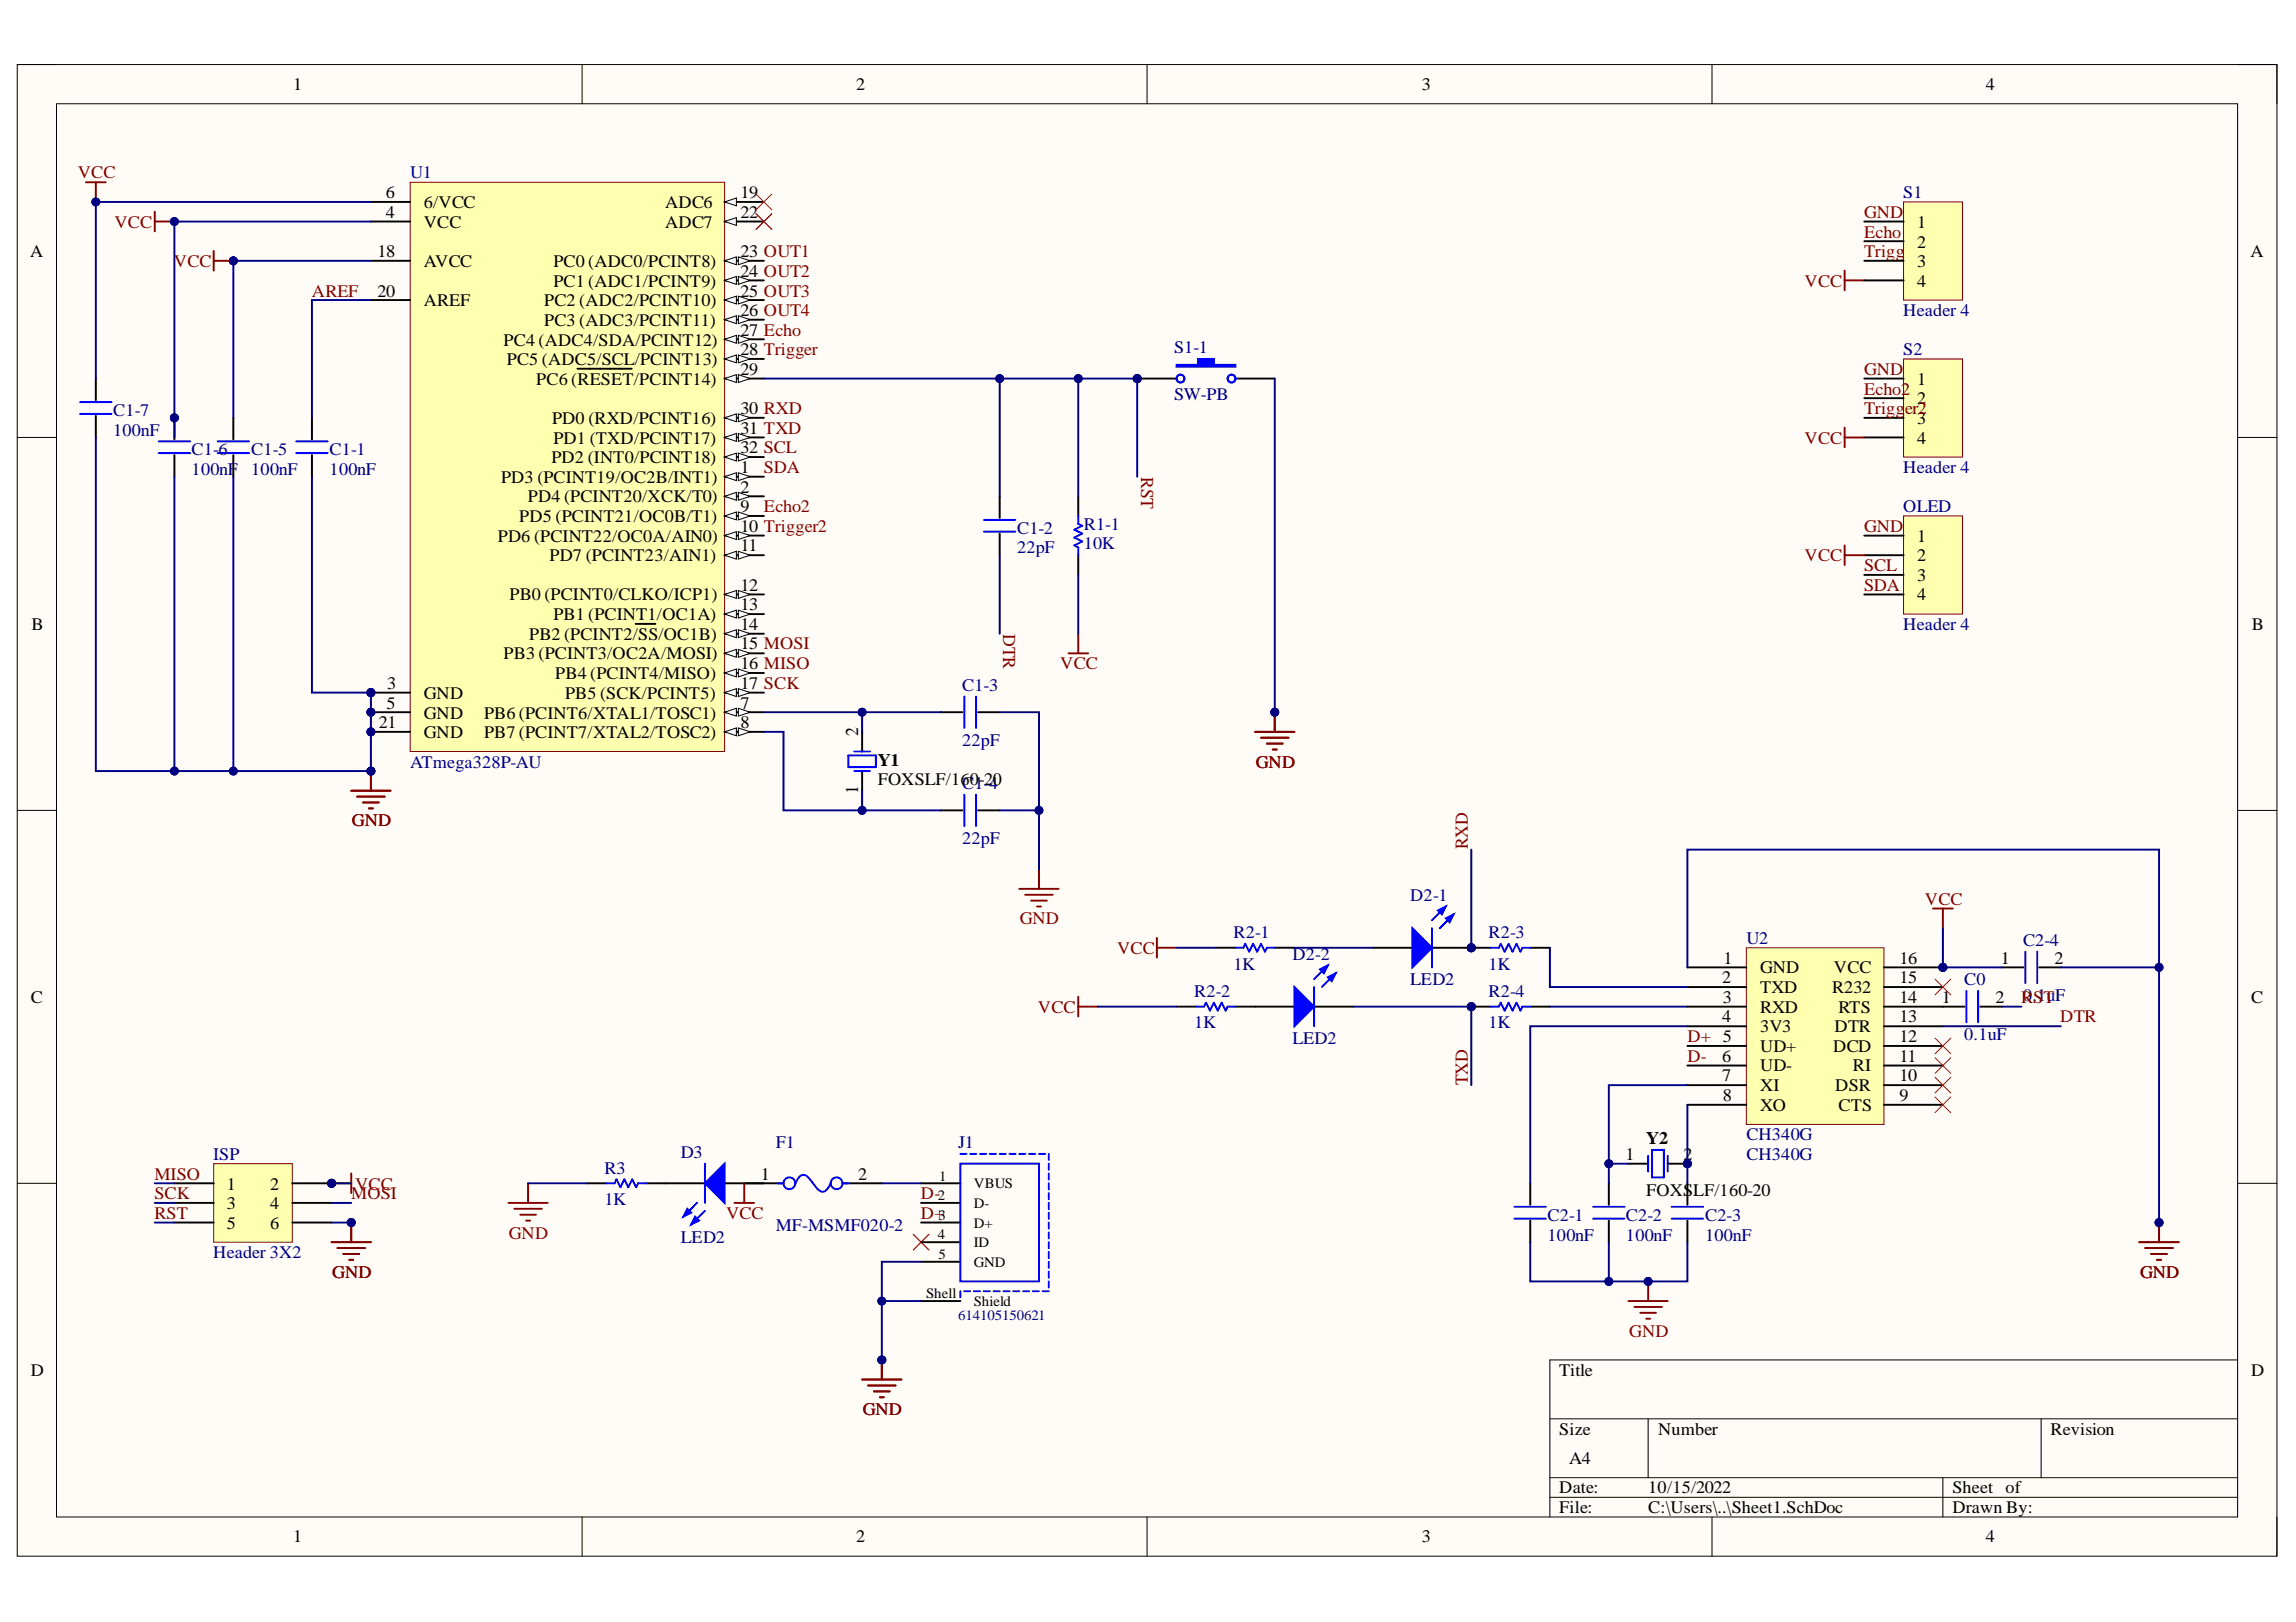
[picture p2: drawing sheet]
<svg xmlns="http://www.w3.org/2000/svg" width="297mm" height="210mm" viewBox="0 0 297 210" stroke-linecap="round" stroke-linejoin="round" font-family="sans-serif">
<defs><g id="words">
<g font-size="2.4" fill="#800000">
<text x="147.7" y="61.7" transform="rotate(90 147.7 61.7)">RST</text>
<text x="129.8" y="82" transform="rotate(90 129.8 82)">DTR</text>
<text x="189.9" y="109.9" transform="rotate(-90 189.9 109.9)">RXD</text>
<text x="189.9" y="140.4" transform="rotate(-90 189.9 140.4)">TXD</text>
</g>
<g font-size="2.4">
<text x="111" y="95.2" transform="rotate(-90 111 95.2)">2</text>
<text x="111" y="102.7" transform="rotate(-90 111 102.7)">1</text>
</g>
<g font-size="2.3">
<text x="37.9" y="11.7">1</text>
<text x="110.8" y="11.7">2</text>
<text x="184" y="11.7">3</text>
<text x="256.9" y="11.7">4</text>
<text x="49.9" y="25.6">6</text>
<text x="49.9" y="28.1">4</text>
<text x="54.8" y="26.9">6/VCC</text>
<text x="54.8" y="29.5">VCC</text>
<text x="86.1" y="26.9">ADC6</text>
<text x="86.1" y="29.5">ADC7</text>
<text x="95.8" y="25.6">19</text>
<text x="95.8" y="28.1">22</text>
<text x="248" y="29.5">1</text>
<text x="3.9" y="33.3">A</text>
<text x="48.8" y="33.3">18</text>
<text x="54.8" y="34.6">AVCC</text>
<text x="71.6" y="34.6">PC0 (ADC0/PCINT8)</text>
<text x="95.8" y="33.3">23 OUT1</text>
<text x="95.8" y="35.8">24 OUT2</text>
<text x="248" y="32">2</text>
<text x="248" y="34.6">3</text>
<text x="291.2" y="33.3">A</text>
<text x="48.8" y="38.4">20</text>
<text x="54.8" y="39.6">AREF</text>
<text x="70.4" y="39.6">PC2 (ADC2/PCINT10)</text>
<text x="71.6" y="37.1">PC1 (ADC1/PCINT9)</text>
<text x="95.8" y="38.4">25 OUT3</text>
<text x="95.8" y="40.9">26 OUT4</text>
<text x="248" y="37.1">4</text>
<text x="65.2" y="44.7">PC4 (ADC4/SDA/PCINT12)</text>
<text x="65.6" y="47.3">PC5 (ADC5/SCL/PCINT13)</text>
<text x="70.4" y="42.2">PC3 (ADC3/PCINT11)</text>
<text x="95.8" y="43.5">27 Echo</text>
<text x="95.8" y="46">28 Trigger</text>
<text x="69.4" y="49.8">PC6 (RESET/PCINT14)</text>
<text x="95.8" y="48.5">29</text>
<text x="95.8" y="53.6">30 RXD</text>
<text x="248" y="49.8">1</text>
<text x="248" y="52.3">2</text>
<text x="71.3" y="59.9">PD2 (INT0/PCINT18)</text>
<text x="71.4" y="54.9">PD0 (RXD/PCINT16)</text>
<text x="71.6" y="57.4">PD1 (TXD/PCINT17)</text>
<text x="95.8" y="56.1">31 TXD</text>
<text x="95.8" y="58.7">32 SCL</text>
<text x="248" y="54.9">3</text>
<text x="248" y="57.4">4</text>
<text x="64.8" y="62.5">PD3 (PCINT19/OC2B/INT1)</text>
<text x="68.3" y="65">PD4 (PCINT20/XCK/T0)</text>
<text x="95.8" y="63.7">2</text>
<text x="95.8" y="61.2">1</text>
<text x="64.4" y="70.1">PD6 (PCINT22/OC0A/AIN0)</text>
<text x="67.2" y="67.5">PD5 (PCINT21/OC0B/T1)</text>
<text x="95.8" y="66.3">9</text>
<text x="95.8" y="68.8">10 Trigger2</text>
<text x="95.8" y="71.4">11</text>
<text x="248" y="70.1">1</text>
<text x="65.9" y="77.7">PB0 (PCINT0/CLKO/ICP1)</text>
<text x="71.1" y="72.6">PD7 (PCINT23/AIN1)</text>
<text x="95.8" y="76.4">12</text>
<text x="248" y="72.6">2</text>
<text x="248" y="75.2">3</text>
<text x="248" y="77.7">4</text>
<text x="4.1" y="81.5">B</text>
<text x="68.5" y="82.8">PB2 (PCINT2/SS/OC1B)</text>
<text x="71.6" y="80.2">PB1 (PCINT1/OC1A)</text>
<text x="95.8" y="79">13</text>
<text x="95.8" y="81.5">14</text>
<text x="291.3" y="81.5">B</text>
<text x="50.1" y="89.2">3</text>
<text x="65.2" y="85.3">PB3 (PCINT3/OC2A/MOSI)</text>
<text x="71.8" y="87.8">PB4 (PCINT4/MISO)</text>
<text x="95.8" y="84">15 MOSI</text>
<text x="95.8" y="86.6">16 MISO</text>
<text x="95.8" y="89.2">17 SCK</text>
<text x="49" y="94.3">21</text>
<text x="50" y="91.7">5</text>
<text x="54.8" y="93">GND</text>
<text x="54.8" y="95.5">GND</text>
<text x="54.8" y="90.5">GND</text>
<text x="62.6" y="93">PB6 (PCINT6/XTAL1/TOSC1)</text>
<text x="62.6" y="95.5">PB7 (PCINT7/XTAL2/TOSC2)</text>
<text x="73.1" y="90.5">PB5 (SCK/PCINT5)</text>
<text x="95.8" y="91.7">7</text>
<text x="95.8" y="94.3">8</text>
<text x="113.6" y="99.1">Y1</text>
<text x="113.6" y="101.6">FOXSLF/16C1-4</text>
<text x="125.5" y="101.6">0-20</text>
<text x="223" y="124.7">1</text>
<text x="227.7" y="126">GND</text>
<text x="237.3" y="126">VCC</text>
<text x="245.7" y="124.7">16</text>
<text x="258.8" y="124.7">1</text>
<text x="265.8" y="124.7">2</text>
<text x="4" y="129.8">C</text>
<text x="222.8" y="127.2">2</text>
<text x="222.9" y="129.8">3</text>
<text x="227.7" y="128.5">TXD</text>
<text x="227.7" y="131">RXD</text>
<text x="237" y="128.5">R232</text>
<text x="237.9" y="131">RTS</text>
<text x="245.7" y="129.8">14</text>
<text x="245.7" y="127.2">15</text>
<text x="251.2" y="129.8">1</text>
<text x="258.2" y="129.8">2</text>
<text x="291.3" y="129.8">C</text>
<text x="222.8" y="132.3">4</text>
<text x="222.8" y="137.4">6</text>
<text x="227.7" y="133.6">3V3</text>
<text x="227.7" y="136.1">UD+</text>
<text x="237.2" y="136.1">DCD</text>
<text x="237.4" y="133.6">DTR</text>
<text x="245.7" y="137.4">11</text>
<text x="245.7" y="134.8">12</text>
<text x="245.7" y="132.3">13</text>
<text x="222.8" y="139.9">7</text>
<text x="222.9" y="142.5">8</text>
<text x="227.7" y="138.7">UD-</text>
<text x="227.7" y="141.2">XI</text>
<text x="227.7" y="143.7">XO</text>
<text x="237.4" y="141.2">DSR</text>
<text x="237.9" y="143.7">CTS</text>
<text x="239.7" y="138.7">RI</text>
<text x="245.7" y="142.5">9</text>
<text x="245.7" y="139.9">10</text>
<text x="213" y="148">Y2</text>
<text x="29.4" y="154">1</text>
<text x="34.9" y="154">2</text>
<text x="98.4" y="152.7">1</text>
<text x="111" y="152.7">2</text>
<text x="210.3" y="150.2">1</text>
<text x="213" y="154.7">FOXSLF/160-20</text>
<text x="217.8" y="150.2">2</text>
<text x="29.4" y="156.5">3</text>
<text x="29.4" y="159">5</text>
<text x="34.9" y="156.5">4</text>
<text x="34.9" y="159">6</text>
<text x="4" y="178.1">D</text>
<text x="201.7" y="178.1">Title</text>
<text x="291.3" y="178.1">D</text>
<text x="201.7" y="185.7">Size</text>
<text x="214.5" y="185.7">Number</text>
<text x="265.3" y="185.7">Revision</text>
<text x="203" y="189.5">A4</text>
<text x="201.7" y="193.3">Date:</text>
<text x="201.7" y="195.8">File:</text>
<text x="213.2" y="193.3">10/15/2022</text>
<text x="213.2" y="195.8">C:\Users\..\Sheet1.SchDoc</text>
<text x="252.6" y="193.3">Sheet of</text>
<text x="252.6" y="195.8">Drawn By:</text>
<text x="37.9" y="199.6">1</text>
<text x="110.8" y="199.6">2</text>
<text x="184" y="199.6">3</text>
<text x="256.9" y="199.6">4</text>
</g>
<g font-size="2.3" fill="#800000">
<text x="10.1" y="23.1">VCC</text>
<text x="14.8" y="29.5">VCC</text>
<text x="241.2" y="28.1">GND</text>
<text x="22.5" y="34.6">VCC</text>
<text x="241.2" y="30.8">Echo</text>
<text x="241.2" y="33.3">Trigg</text>
<text x="246.4" y="33.3">er</text>
<text x="40.4" y="38.4">AREF</text>
<text x="233.5" y="37.1">VCC</text>
<text x="241.2" y="48.5">GND</text>
<text x="241.2" y="51.1">Echo2</text>
<text x="241.2" y="53.6">Trigg</text>
<text x="246.5" y="53.6">er2</text>
<text x="233.5" y="57.4">VCC</text>
<text x="98.8" y="61.2">SDA</text>
<text x="98.8" y="66.3">Echo2</text>
<text x="241.2" y="68.8">GND</text>
<text x="233.5" y="72.6">VCC</text>
<text x="241.2" y="73.9">SCL</text>
<text x="241.2" y="76.4">SDA</text>
<text x="137.2" y="86.6">VCC</text>
<text x="162.5" y="99.3">GND</text>
<text x="45.5" y="106.9">GND</text>
<text x="131.9" y="119.6">GND</text>
<text x="249" y="117.1">VCC</text>
<text x="144.5" y="123.4">VCC</text>
<text x="134.3" y="131">VCC</text>
<text x="261.5" y="129.8">RST</text>
<text x="218.3" y="134.8">D+ 5</text>
<text x="218.3" y="137.4">D-</text>
<text x="266.5" y="132.3">DTR</text>
<text x="20" y="152.7">MISO</text>
<text x="20" y="155.2">SCK</text>
<text x="45.4" y="155.2">MOSI</text>
<text x="45.9" y="154">VCC</text>
<text x="119.1" y="155.2">D-</text>
<text x="20" y="157.8">RST</text>
<text x="65.8" y="160.3">GND</text>
<text x="93.9" y="157.8">VCC</text>
<text x="119.1" y="157.8">D+</text>
<text x="43" y="165.4">GND</text>
<text x="276.9" y="165.4">GND</text>
<text x="210.8" y="173">GND</text>
<text x="111.6" y="183.1">GND</text>
</g>
<g font-size="2.3" fill="#000080">
<text x="53.1" y="23.1">U1</text>
<text x="246.2" y="25.6">S1</text>
<text x="246.2" y="40.9">Header 4</text>
<text x="151.9" y="45.7">S1-1</text>
<text x="246.2" y="46">S2</text>
<text x="14.6" y="53.9">C1-7</text>
<text x="151.9" y="51.8">SW-PB</text>
<text x="14.6" y="56.4">100nF</text>
<text x="24.8" y="58.9">C1-6</text>
<text x="32.5" y="58.9">C1-5</text>
<text x="42.6" y="58.9">C1-1</text>
<text x="24.8" y="61.5">100nF</text>
<text x="32.5" y="61.5">100nF</text>
<text x="42.6" y="61.5">100nF</text>
<text x="246.2" y="61.2">Header 4</text>
<text x="131.6" y="71.6">22pF</text>
<text x="131.6" y="69.1">C1-2</text>
<text x="140.2" y="71.1">10K</text>
<text x="140.2" y="68.6">R1-1</text>
<text x="246.2" y="66.3">OLED</text>
<text x="246.2" y="81.5">Header 4</text>
<text x="124.5" y="89.4">C1-3</text>
<text x="53.1" y="99.3">ATmega328P-AU</text>
<text x="124.5" y="96.5">22pF</text>
<text x="124.5" y="109.2">22pF</text>
<text x="182.4" y="116.6">D2-1</text>
<text x="159.6" y="125.5">1K</text>
<text x="159.6" y="121.4">R2-1</text>
<text x="167.2" y="124.2">D2-2</text>
<text x="192.6" y="125.5">1K</text>
<text x="192.6" y="121.4">R2-3</text>
<text x="225.9" y="122.2">U2</text>
<text x="261.7" y="122.4">C2-4</text>
<text x="154.5" y="129">R2-2</text>
<text x="182.4" y="127.5">LED2</text>
<text x="192.6" y="129">R2-4</text>
<text x="254.1" y="127.5">C0</text>
<text x="261.7" y="129.5">0.1uF</text>
<text x="154.5" y="133.1">1K</text>
<text x="167.2" y="135.1">LED2</text>
<text x="192.6" y="133.1">1K</text>
<text x="254.1" y="134.6">0.1uF</text>
<text x="88.1" y="149.9">D3</text>
<text x="100.4" y="148.5">F1</text>
<text x="124" y="148.5">J1</text>
<text x="225.9" y="147.5">CH340G</text>
<text x="27.6" y="150.2">ISP</text>
<text x="78.2" y="156">1K</text>
<text x="78.2" y="151.9">R3</text>
<text x="225.9" y="150.2">CH340G</text>
<text x="88.1" y="160.8">LED2</text>
<text x="100.4" y="159.3">MF-MSMF020-2</text>
<text x="200.2" y="160.6">100nF</text>
<text x="200.2" y="158">C2-1</text>
<text x="210.4" y="160.6">100nF</text>
<text x="210.4" y="158">C2-2</text>
<text x="220.6" y="160.6">100nF</text>
<text x="220.6" y="158">C2-3</text>
<text x="27.6" y="162.8">Header 3X2</text>
</g>
<g font-size="1.9">
<text x="121.3" y="155.3">2</text>
<text x="121.5" y="152.8">1</text>
<text x="126" y="153.8">VBUS</text>
<text x="121.3" y="160.4">4</text>
<text x="121.4" y="157.8">3</text>
<text x="126" y="156.3">D-</text>
<text x="126" y="158.9">D+</text>
<text x="126" y="161.4">ID</text>
<text x="119.8" y="168">Shell</text>
<text x="121.4" y="162.9">5</text>
<text x="126" y="163.9">GND</text>
<text x="126" y="169">Shield</text>
</g>
<text font-size="1.9" fill="#000080" x="124" y="170.8">614105150621</text>
</g></defs>
<path d="M2.2 8.4h292.4v193h-292.4z" fill-rule="evenodd" fill="#fffcf8"/>
<path d="M2.2 8.4h292.4v193h-292.4z" fill="none" stroke="#000" stroke-width=".13"/>
<path d="M7.3 13.4h282.2v182.9h-282.2z" fill-rule="evenodd" fill="#fffcf8"/>
<g fill="none" stroke="#000" stroke-width=".13">
<path d="M2.2 8.4h5.1M7.3 13.4h282.2v182.9h-282.2zM75.3 8.4v5M148.4 8.4v5M221.5 8.4v5M289.5 8.4h5.1v5M2.2 56.6h5.1M289.5 56.6h5.1M2.2 104.9h5.1M289.5 104.9h5.1M2.2 153.1h5.1M289.5 153.1h5.1"/>
<path d="M289.5 176h-89v20.3M75.3 196.3v5.1M148.4 196.3v5.1M200.5 183.6h89M200.5 191.2h89M200.5 193.8h89M213.2 183.6v7.6M221.5 196.3v5.1M251.4 191.2v5.1M264.1 183.6v7.6M294.6 196.3v5.1"/>
</g>
<circle cx="48" cy="92.2" r=".51" fill="#000080"/>
<circle cx="48" cy="92.2" r=".51" fill="none" stroke="#000080" stroke-width=".13"/>
<circle cx="48" cy="94.7" r=".51" fill="#000080"/>
<circle cx="48" cy="94.7" r=".51" fill="none" stroke="#000080" stroke-width=".13"/>
<circle cx="48" cy="89.6" r=".51" fill="#000080"/>
<circle cx="48" cy="89.6" r=".51" fill="none" stroke="#000080" stroke-width=".13"/>
<path d="M53.1 23.6h40.6v73.7h-40.6z" fill-rule="evenodd" fill="#ffffb0"/>
<path d="M53.1 23.6h40.6v73.7h-40.6z" fill="none" stroke="#800000" stroke-width=".13"/>
<path d="M93.7 49h5.1" fill="none" stroke="#000" stroke-width=".25"/>
<path d="M93.7 49l1.6-.5v1z" fill="#f8fcff"/>
<path d="M93.7 49l1.6-.5v1z" fill="none" stroke="#000" stroke-width=".13"/>
<path d="M95.5 48.5l1.5 .5-1.5 .5z" fill="#f8fcff"/>
<path d="M95.5 48.5l1.5 .5-1.5 .5z" fill="none" stroke="#000" stroke-width=".13"/>
<path d="M74.7 47.7h7M93.7 54.1h5.1" fill="none" stroke="#000" stroke-width=".25"/>
<path d="M93.7 54.1l1.6-.5v1z" fill="#f8fcff"/>
<path d="M93.7 54.1l1.6-.5v1z" fill="none" stroke="#000" stroke-width=".13"/>
<path d="M95.5 53.6l1.5 .5-1.5 .5z" fill="#f8fcff"/>
<path d="M95.5 53.6l1.5 .5-1.5 .5z" fill="none" stroke="#000" stroke-width=".13"/>
<path d="M93.7 56.6h5.1" fill="none" stroke="#000" stroke-width=".25"/>
<path d="M93.7 56.6l1.6-.5v1z" fill="#f8fcff"/>
<path d="M93.7 56.6l1.6-.5v1z" fill="none" stroke="#000" stroke-width=".13"/>
<path d="M95.5 56.1l1.5 .5-1.5 .5z" fill="#f8fcff"/>
<path d="M95.5 56.1l1.5 .5-1.5 .5z" fill="none" stroke="#000" stroke-width=".13"/>
<path d="M93.7 59.1h5.1" fill="none" stroke="#000" stroke-width=".25"/>
<path d="M93.7 59.1l1.6-.5v1.1z" fill="#f8fcff"/>
<path d="M93.7 59.1l1.6-.5v1.1z" fill="none" stroke="#000" stroke-width=".13"/>
<path d="M95.5 58.6l1.5 .5-1.5 .6z" fill="#f8fcff"/>
<path d="M95.5 58.6l1.5 .5-1.5 .6z" fill="none" stroke="#000" stroke-width=".13"/>
<path d="M93.7 64.2h5.1" fill="none" stroke="#000" stroke-width=".25"/>
<path d="M93.7 64.2l1.6-.5v1z" fill="#f8fcff"/>
<path d="M93.7 64.2l1.6-.5v1z" fill="none" stroke="#000" stroke-width=".13"/>
<path d="M95.5 63.7l1.5 .5-1.5 .5z" fill="#f8fcff"/>
<path d="M95.5 63.7l1.5 .5-1.5 .5z" fill="none" stroke="#000" stroke-width=".13"/>
<path d="M48 26.1h5.1M48 92.2h5.1" fill="none" stroke="#000" stroke-width=".25"/>
<circle cx="48" cy="92.2" r=".51" fill="#000080"/>
<circle cx="48" cy="92.2" r=".51" fill="none" stroke="#000080" stroke-width=".13"/>
<path d="M93.7 92.2h5.1" fill="none" stroke="#000" stroke-width=".25"/>
<path d="M93.7 92.2l1.6-.5v1z" fill="#f8fcff"/>
<path d="M93.7 92.2l1.6-.5v1z" fill="none" stroke="#000" stroke-width=".13"/>
<path d="M95.5 91.7l1.5 .5-1.5 .5z" fill="#f8fcff"/>
<path d="M95.5 91.7l1.5 .5-1.5 .5z" fill="none" stroke="#000" stroke-width=".13"/>
<path d="M93.7 94.7h5.1" fill="none" stroke="#000" stroke-width=".25"/>
<path d="M93.7 94.7l1.6-.5v1z" fill="#f8fcff"/>
<path d="M93.7 94.7l1.6-.5v1z" fill="none" stroke="#000" stroke-width=".13"/>
<path d="M95.5 94.2l1.5 .5-1.5 .5z" fill="#f8fcff"/>
<path d="M95.5 94.2l1.5 .5-1.5 .5z" fill="none" stroke="#000" stroke-width=".13"/>
<path d="M93.7 66.8h5.1" fill="none" stroke="#000" stroke-width=".25"/>
<path d="M93.7 66.8l1.6-.5v1z" fill="#f8fcff"/>
<path d="M93.7 66.8l1.6-.5v1z" fill="none" stroke="#000" stroke-width=".13"/>
<path d="M95.5 66.3l1.5 .5-1.5 .5z" fill="#f8fcff"/>
<path d="M95.5 66.3l1.5 .5-1.5 .5z" fill="none" stroke="#000" stroke-width=".13"/>
<path d="M93.7 69.3h5.1" fill="none" stroke="#000" stroke-width=".25"/>
<path d="M93.7 69.3l1.6-.5v1z" fill="#f8fcff"/>
<path d="M93.7 69.3l1.6-.5v1z" fill="none" stroke="#000" stroke-width=".13"/>
<path d="M95.5 68.8l1.5 .5-1.5 .5z" fill="#f8fcff"/>
<path d="M95.5 68.8l1.5 .5-1.5 .5z" fill="none" stroke="#000" stroke-width=".13"/>
<path d="M93.7 71.8h5.1" fill="none" stroke="#000" stroke-width=".25"/>
<path d="M93.7 71.8l1.6-.5v1.1z" fill="#f8fcff"/>
<path d="M93.7 71.8l1.6-.5v1.1z" fill="none" stroke="#000" stroke-width=".13"/>
<path d="M95.5 71.3l1.5 .5-1.5 .6z" fill="#f8fcff"/>
<path d="M95.5 71.3l1.5 .5-1.5 .6z" fill="none" stroke="#000" stroke-width=".13"/>
<path d="M93.7 76.9h5.1" fill="none" stroke="#000" stroke-width=".25"/>
<path d="M93.7 76.9l1.6-.5v1z" fill="#f8fcff"/>
<path d="M93.7 76.9l1.6-.5v1z" fill="none" stroke="#000" stroke-width=".13"/>
<path d="M95.5 76.4l1.5 .5-1.5 .5z" fill="#f8fcff"/>
<path d="M95.5 76.4l1.5 .5-1.5 .5z" fill="none" stroke="#000" stroke-width=".13"/>
<path d="M93.7 79.5h5.1" fill="none" stroke="#000" stroke-width=".25"/>
<path d="M93.7 79.5l1.6-.5v1z" fill="#f8fcff"/>
<path d="M93.7 79.5l1.6-.5v1z" fill="none" stroke="#000" stroke-width=".13"/>
<path d="M95.5 79l1.5 .5-1.5 .5z" fill="#f8fcff"/>
<path d="M95.5 79l1.5 .5-1.5 .5z" fill="none" stroke="#000" stroke-width=".13"/>
<path d="M93.7 82h5.1" fill="none" stroke="#000" stroke-width=".25"/>
<path d="M93.7 82l1.6-.5v1z" fill="#f8fcff"/>
<path d="M93.7 82l1.6-.5v1z" fill="none" stroke="#000" stroke-width=".13"/>
<path d="M95.5 81.5l1.5 .5-1.5 .5z" fill="#f8fcff"/>
<path d="M95.5 81.5l1.5 .5-1.5 .5z" fill="none" stroke="#000" stroke-width=".13"/>
<path d="M82.2 80.7h2.6M93.7 84.5h5.1" fill="none" stroke="#000" stroke-width=".25"/>
<path d="M93.7 84.5l1.6-.5v1.1z" fill="#f8fcff"/>
<path d="M93.7 84.5l1.6-.5v1.1z" fill="none" stroke="#000" stroke-width=".13"/>
<path d="M95.5 84l1.5 .5-1.5 .6z" fill="#f8fcff"/>
<path d="M95.5 84l1.5 .5-1.5 .6z" fill="none" stroke="#000" stroke-width=".13"/>
<path d="M93.7 87.1h5.1" fill="none" stroke="#000" stroke-width=".25"/>
<path d="M93.7 87.1l1.6-.5v1z" fill="#f8fcff"/>
<path d="M93.7 87.1l1.6-.5v1z" fill="none" stroke="#000" stroke-width=".13"/>
<path d="M95.5 86.6l1.5 .5-1.5 .5z" fill="#f8fcff"/>
<path d="M95.5 86.6l1.5 .5-1.5 .5z" fill="none" stroke="#000" stroke-width=".13"/>
<path d="M93.7 89.6h5.1" fill="none" stroke="#000" stroke-width=".25"/>
<path d="M93.7 89.6l1.6-.5v1z" fill="#f8fcff"/>
<path d="M93.7 89.6l1.6-.5v1z" fill="none" stroke="#000" stroke-width=".13"/>
<path d="M95.5 89.1l1.5 .5-1.5 .5z" fill="#f8fcff"/>
<path d="M95.5 89.1l1.5 .5-1.5 .5z" fill="none" stroke="#000" stroke-width=".13"/>
<path d="M48 33.8h5.1M48 38.8h5.1M48 94.7h5.1" fill="none" stroke="#000" stroke-width=".25"/>
<circle cx="48" cy="94.7" r=".51" fill="#000080"/>
<circle cx="48" cy="94.7" r=".51" fill="none" stroke="#000080" stroke-width=".13"/>
<path d="M93.7 33.8h5.1" fill="none" stroke="#000" stroke-width=".25"/>
<path d="M93.7 33.8l1.6-.6v1.1z" fill="#f8fcff"/>
<path d="M93.7 33.8l1.6-.6v1.1z" fill="none" stroke="#000" stroke-width=".13"/>
<path d="M95.5 33.2l1.5 .6-1.5 .5z" fill="#f8fcff"/>
<path d="M95.5 33.2l1.5 .6-1.5 .5z" fill="none" stroke="#000" stroke-width=".13"/>
<path d="M93.7 36.3h5.1" fill="none" stroke="#000" stroke-width=".25"/>
<path d="M93.7 36.3l1.6-.5v1z" fill="#f8fcff"/>
<path d="M93.7 36.3l1.6-.5v1z" fill="none" stroke="#000" stroke-width=".13"/>
<path d="M95.5 35.8l1.5 .5-1.5 .5z" fill="#f8fcff"/>
<path d="M95.5 35.8l1.5 .5-1.5 .5z" fill="none" stroke="#000" stroke-width=".13"/>
<path d="M93.7 38.8h5.1" fill="none" stroke="#000" stroke-width=".25"/>
<path d="M93.7 38.8l1.6-.5v1z" fill="#f8fcff"/>
<path d="M93.7 38.8l1.6-.5v1z" fill="none" stroke="#000" stroke-width=".13"/>
<path d="M95.5 38.3l1.5 .5-1.5 .5z" fill="#f8fcff"/>
<path d="M95.5 38.3l1.5 .5-1.5 .5z" fill="none" stroke="#000" stroke-width=".13"/>
<path d="M93.7 41.4h5.1" fill="none" stroke="#000" stroke-width=".25"/>
<path d="M93.7 41.4l1.6-.5v1z" fill="#f8fcff"/>
<path d="M93.7 41.4l1.6-.5v1z" fill="none" stroke="#000" stroke-width=".13"/>
<path d="M95.5 40.9l1.5 .5-1.5 .5z" fill="#f8fcff"/>
<path d="M95.5 40.9l1.5 .5-1.5 .5z" fill="none" stroke="#000" stroke-width=".13"/>
<path d="M93.7 43.9h5.1" fill="none" stroke="#000" stroke-width=".25"/>
<path d="M93.7 43.9l1.6-.5v1z" fill="#f8fcff"/>
<path d="M93.7 43.9l1.6-.5v1z" fill="none" stroke="#000" stroke-width=".13"/>
<path d="M95.5 43.4l1.5 .5-1.5 .5z" fill="#f8fcff"/>
<path d="M95.5 43.4l1.5 .5-1.5 .5z" fill="none" stroke="#000" stroke-width=".13"/>
<path d="M93.7 46.4h5.1" fill="none" stroke="#000" stroke-width=".25"/>
<path d="M93.7 46.4l1.6-.5v1.1z" fill="#f8fcff"/>
<path d="M93.7 46.4l1.6-.5v1.1z" fill="none" stroke="#000" stroke-width=".13"/>
<path d="M95.5 45.9l1.5 .5-1.5 .6z" fill="#f8fcff"/>
<path d="M95.5 45.9l1.5 .5-1.5 .6z" fill="none" stroke="#000" stroke-width=".13"/>
<path d="M48 89.6h5.1" fill="none" stroke="#000" stroke-width=".25"/>
<circle cx="48" cy="89.6" r=".51" fill="#000080"/>
<circle cx="48" cy="89.6" r=".51" fill="none" stroke="#000080" stroke-width=".13"/>
<path d="M48 28.7h5.1M93.7 26.1h5.1" fill="none" stroke="#000" stroke-width=".25"/>
<path d="M93.7 26.1l1.6-.5v1z" fill="#f8fcff"/>
<path d="M93.7 26.1l1.6-.5v1z" fill="none" stroke="#000" stroke-width=".13"/>
<path d="M93.7 28.7h5.1" fill="none" stroke="#000" stroke-width=".25"/>
<path d="M93.7 28.7l1.6-.5v1z" fill="#f8fcff"/>
<path d="M93.7 28.7l1.6-.5v1z" fill="none" stroke="#000" stroke-width=".13"/>
<path d="M93.7 61.7h5.1" fill="none" stroke="#000" stroke-width=".25"/>
<path d="M93.7 61.7l1.6-.5v1z" fill="#f8fcff"/>
<path d="M93.7 61.7l1.6-.5v1z" fill="none" stroke="#000" stroke-width=".13"/>
<path d="M95.5 61.2l1.5 .5-1.5 .5z" fill="#f8fcff"/>
<path d="M95.5 61.2l1.5 .5-1.5 .5z" fill="none" stroke="#000" stroke-width=".13"/>
<path d="M97.8 25.1l2 2M97.8 27.7l2 2M99.8 25.1l-2 2M99.8 27.7l-2 2" fill="none" stroke="#f00" stroke-width=".13"/>
<circle cx="251.4" cy="125.2" r=".51" fill="#000080"/>
<circle cx="251.4" cy="125.2" r=".51" fill="none" stroke="#000080" stroke-width=".13"/>
<path d="M225.9 122.7h17.8v22.8h-17.8z" fill-rule="evenodd" fill="#ffffb0"/>
<path d="M225.9 122.7h17.8v22.8h-17.8z" fill="none" stroke="#800000" stroke-width=".13"/>
<g fill="none" stroke="#000" stroke-width=".25">
<path d="M218.3 125.2h7.6M218.3 127.7h7.6M218.3 130.3h7.6M218.3 132.8h7.6M218.3 135.4h7.6M218.3 137.9h7.6M243.7 125.2h7.7M243.7 127.7h7.7M243.7 130.3h7.7M243.7 132.8h7.7M243.7 135.4h7.7M243.7 137.9h7.7"/>
<path d="M218.3 140.4h7.6M218.3 143h7.6M243.7 140.4h7.7M243.7 143h7.7"/>
</g>
<circle cx="251.4" cy="125.2" r=".51" fill="#000080"/>
<circle cx="251.4" cy="125.2" r=".51" fill="none" stroke="#000080" stroke-width=".13"/>
<path d="M262 123.2v4M263.6 123.2v4" fill="none" stroke="#00f" stroke-width=".25"/>
<path d="M259 125.2h2.8M263.8 125.2h2.8" fill="none" stroke="#000" stroke-width=".25"/>
<path d="M279.3 158.2v2.6M276.8 160.8h5.1M277.5 161.5h3.6M278.3 162.3h2M279.1 163h.5" fill="none" stroke="#800000" stroke-width=".25"/>
<circle cx="279.3" cy="158.2" r=".51" fill="#000080"/>
<circle cx="279.3" cy="158.2" r=".51" fill="none" stroke="#000080" stroke-width=".13"/>
<path d="M279.3 158.2v2.6M276.8 160.8h5.1M277.5 161.5h3.6M278.3 162.3h2M279.1 163h.5" fill="none" stroke="#800000" stroke-width=".25"/>
<circle cx="279.3" cy="158.2" r=".51" fill="#000080"/>
<circle cx="279.3" cy="158.2" r=".51" fill="none" stroke="#000080" stroke-width=".13"/>
<path d="M250.3 126.7l2.1 2M250.3 134.3l2.1 2.1M250.3 136.9l2.1 2M250.3 139.4l2.1 2M252.4 126.7l-2.1 2M252.4 134.3l-2.1 2.1M252.4 136.9l-2.1 2M252.4 139.4l-2.1 2M250.3 142l2.1 2M252.4 142l-2.1 2" fill="none" stroke="#f00" stroke-width=".13"/>
<path d="M210.7 168.4h5.1M211.4 169.1h3.6M212.2 169.9h2M213 170.7h.5M213.2 165.8v2.6" fill="none" stroke="#800000" stroke-width=".25"/>
<circle cx="213.2" cy="165.8" r=".51" fill="#000080"/>
<circle cx="213.2" cy="165.8" r=".51" fill="none" stroke="#000080" stroke-width=".13"/>
<circle cx="218.3" cy="150.6" r=".51" fill="#000080"/>
<circle cx="218.3" cy="150.6" r=".51" fill="none" stroke="#000080" stroke-width=".13"/>
<path d="M210.7 150.6h2.5M215.8 150.6h2.5" fill="none" stroke="#000" stroke-width=".25"/>
<circle cx="218.3" cy="150.6" r=".51" fill="#000080"/>
<circle cx="218.3" cy="150.6" r=".51" fill="none" stroke="#000080" stroke-width=".13"/>
<path d="M195.9 157.7h4.1M195.9 156.2h4.1M206.1 157.7h4.1M206.1 156.2h4.1M213.2 149.6v2M213.7 148.8h1.6v3.6h-1.6zM215.8 149.6v2M216.3 157.7h4M216.3 156.2h4" fill="none" stroke="#00f" stroke-width=".25"/>
<path d="M198 153.1v2.8M198 158v2.8M208.1 153.1v2.8M208.1 158v2.8M218.3 153.1v2.8M218.3 158v2.8" fill="none" stroke="#000" stroke-width=".25"/>
<circle cx="190.3" cy="122.7" r=".51" fill="#000080"/>
<circle cx="190.3" cy="122.7" r=".51" fill="none" stroke="#000080" stroke-width=".13"/>
<path d="M190.3 122.7h2.6M198 122.7h2.5" fill="none" stroke="#000" stroke-width=".25"/>
<circle cx="190.3" cy="122.7" r=".51" fill="#000080"/>
<circle cx="190.3" cy="122.7" r=".51" fill="none" stroke="#000080" stroke-width=".13"/>
<path d="M192.9 122.7h1l.3-.6 .5 1.1 .5-1.1 .5 1.1 .5-1.1 .5 1.1 .3-.5h1" fill="none" stroke="#00f" stroke-width=".25"/>
<circle cx="190.3" cy="130.3" r=".51" fill="#000080"/>
<circle cx="190.3" cy="130.3" r=".51" fill="none" stroke="#000080" stroke-width=".13"/>
<path d="M190.3 130.3h2.6M198 130.3h2.5" fill="none" stroke="#000" stroke-width=".25"/>
<circle cx="190.3" cy="130.3" r=".51" fill="#000080"/>
<circle cx="190.3" cy="130.3" r=".51" fill="none" stroke="#000080" stroke-width=".13"/>
<path d="M192.9 130.3h1l.3-.5 .5 1 .5-1 .5 1 .5-1 .5 1 .3-.5h1" fill="none" stroke="#00f" stroke-width=".25"/>
<circle cx="190.3" cy="122.7" r=".51" fill="#000080"/>
<circle cx="190.3" cy="122.7" r=".51" fill="none" stroke="#000080" stroke-width=".13"/>
<path d="M177.6 122.7h5.1M185.3 122.7h5" fill="none" stroke="#000" stroke-width=".25"/>
<circle cx="190.3" cy="122.7" r=".51" fill="#000080"/>
<circle cx="190.3" cy="122.7" r=".51" fill="none" stroke="#000080" stroke-width=".13"/>
<path d="M182.7 120.1l2.6 2.6-2.6 2.5z" fill="#00f"/>
<path d="M187 117.3l-1.7 1.8M188.1 118.3l-1.8 1.8M182.7 120.1l2.6 2.6-2.6 2.5z" fill="none" stroke="#00f" stroke-width=".25"/>
<path d="M187 118.8l1.1-.5-.6 1.1z" fill="#00f"/>
<path d="M187 118.8l1.1-.5-.6 1.1z" fill="none" stroke="#00f" stroke-width=".25"/>
<path d="M186 117.8l1-.5-.5 1z" fill="#00f"/>
<path d="M186 117.8l1-.5-.5 1zM185.3 120.1v5.1" fill="none" stroke="#00f" stroke-width=".25"/>
<path d="M162.4 130.3h5.1M170 130.3h5.1" fill="none" stroke="#000" stroke-width=".25"/>
<path d="M167.5 127.7l2.5 2.6-2.5 2.5z" fill="#00f"/>
<path d="M167.5 127.7l2.5 2.6-2.5 2.5zM171.8 124.9l-1.8 1.8M172.8 125.9l-1.8 1.8" fill="none" stroke="#00f" stroke-width=".25"/>
<path d="M171.8 126.5l1-.6-.5 1.1z" fill="#00f"/>
<path d="M171.8 126.5l1-.6-.5 1.1z" fill="none" stroke="#00f" stroke-width=".25"/>
<path d="M170.8 125.4l1-.5-.5 1z" fill="#00f"/>
<path d="M154.8 130.3h1l.2-.5 .5 1 .5-1 .5 1 .6-1 .5 1 .2-.5h1M159.8 122.6h1.1l.2-.5 .5 1.1 .5-1.1 .5 1.1 .5-1.1 .5 1.1 .3-.6h1M170 127.7v5.1M170.8 125.4l1-.5-.5 1z" fill="none" stroke="#00f" stroke-width=".25"/>
<path d="M152.2 130.3h2.6M157.3 122.6h2.5M159.8 130.3h2.6M164.9 122.6h2.6" fill="none" stroke="#000" stroke-width=".25"/>
<path d="M48 99.8v2.5M45.4 102.3h5.1M46.2 103.1h3.6M47 103.9h2M47.7 104.6h.5" fill="none" stroke="#800000" stroke-width=".25"/>
<circle cx="48" cy="99.8" r=".51" fill="#000080"/>
<circle cx="48" cy="99.8" r=".51" fill="none" stroke="#000080" stroke-width=".13"/>
<path d="M48 99.8v2.5M45.4 102.3h5.1M46.2 103.1h3.6M47 103.9h2M47.7 104.6h.5" fill="none" stroke="#800000" stroke-width=".25"/>
<circle cx="48" cy="99.8" r=".51" fill="#000080"/>
<circle cx="48" cy="99.8" r=".51" fill="none" stroke="#000080" stroke-width=".13"/>
<path d="M38.3 58.6h4.1M38.3 57.1h4.1" fill="none" stroke="#00f" stroke-width=".25"/>
<path d="M40.4 54.1v2.8M40.4 58.9v2.8" fill="none" stroke="#000" stroke-width=".25"/>
<circle cx="147.1" cy="49" r=".51" fill="#000080"/>
<circle cx="147.1" cy="49" r=".51" fill="none" stroke="#000080" stroke-width=".13"/>
<path d="M147.1 49h5.1" fill="none" stroke="#000" stroke-width=".25"/>
<circle cx="147.1" cy="49" r=".51" fill="#000080"/>
<circle cx="147.1" cy="49" r=".51" fill="none" stroke="#000080" stroke-width=".13"/>
<path d="M159.8 49h5.1" fill="none" stroke="#000" stroke-width=".25"/>
<path d="M152.2 47.2h2.8v-.8h2v.8h2.8v.3h-7.6z" fill-rule="evenodd" fill="#00f"/>
<g fill="none" stroke="#00f" stroke-width=".25">
<path d="M152.2 47.2h2.8v-.8h2v.8h2.8v.3h-7.6z"/>
<circle cx="152.7" cy="49" r=".51"/>
<circle cx="159.3" cy="49" r=".51"/>
</g>
<path d="M162.4 94.7h5.1M163.1 95.5h3.6M163.9 96.2h2M164.7 97h.5M164.9 92.2v2.5" fill="none" stroke="#800000" stroke-width=".25"/>
<circle cx="164.9" cy="92.2" r=".51" fill="#000080"/>
<circle cx="164.9" cy="92.2" r=".51" fill="none" stroke="#000080" stroke-width=".13"/>
<path d="M162.4 94.7h5.1M163.1 95.5h3.6M163.9 96.2h2M164.7 97h.5M164.9 92.2v2.5" fill="none" stroke="#800000" stroke-width=".25"/>
<circle cx="164.9" cy="92.2" r=".51" fill="#000080"/>
<circle cx="164.9" cy="92.2" r=".51" fill="none" stroke="#000080" stroke-width=".13"/>
<path d="M127.3 68.8h4.1M127.3 67.3h4.1M139.5 66.8v1l.5 .2-1 .5 1 .6-1 .5 1 .5-1 .5 .5 .2v1M109.8 97.8h3.5v1.5h-3.5zM110.5 97.3h2.1M110.5 99.8h2.1M124.8 90.1v4.1M126.3 90.1v4.1M124.8 102.8v4.1M126.3 102.8v4.1" fill="none" stroke="#00f" stroke-width=".25"/>
<path d="M129.3 64.2v2.8M129.3 69.1v2.7M139.5 64.2v2.6M139.5 71.8v2.6M111.5 94.7v2.6M111.5 99.8v2.5M121.7 92.2h2.8M126.5 92.2h2.8M121.7 104.9h2.8M126.5 104.9h2.8" fill="none" stroke="#000" stroke-width=".25"/>
<path d="M131.9 115h5.1M132.6 115.8h3.6M133.4 116.6h2M134.2 117.3h.5M134.4 112.5v2.5M111.5 178.5h5.1M112.3 179.3h3.6M114.1 176v2.5M113.1 180.1h2M113.8 180.8h.5" fill="none" stroke="#800000" stroke-width=".25"/>
<circle cx="114.1" cy="176" r=".51" fill="#000080"/>
<circle cx="114.1" cy="176" r=".51" fill="none" stroke="#000080" stroke-width=".13"/>
<path d="M111.5 178.5h5.1M112.3 179.3h3.6M114.1 176v2.5M113.1 180.1h2M113.8 180.8h.5" fill="none" stroke="#800000" stroke-width=".25"/>
<circle cx="114.1" cy="176" r=".51" fill="#000080"/>
<circle cx="114.1" cy="176" r=".51" fill="none" stroke="#000080" stroke-width=".13"/>
<path d="M118.1 159.7l2.1 2.1M120.2 159.7l-2.1 2.1" fill="none" stroke="#f00" stroke-width=".13"/>
<circle cx="42.9" cy="153.1" r=".51" fill="#000080"/>
<circle cx="42.9" cy="153.1" r=".51" fill="none" stroke="#000080" stroke-width=".13"/>
<path d="M27.6 150.6h10.2v10.2h-10.2z" fill-rule="evenodd" fill="#ffffb0"/>
<path d="M27.6 150.6h10.2v10.2h-10.2z" fill="none" stroke="#800000" stroke-width=".13"/>
<path d="M22.6 153.1h5M37.8 153.1h5.1" fill="none" stroke="#000" stroke-width=".25"/>
<circle cx="42.9" cy="153.1" r=".51" fill="#000080"/>
<circle cx="42.9" cy="153.1" r=".51" fill="none" stroke="#000080" stroke-width=".13"/>
<path d="M22.6 155.7h5M22.6 158.2h5M37.8 155.7h5.1M37.8 158.2h5.1" fill="none" stroke="#000" stroke-width=".25"/>
<path d="M45.4 158.2v2.6M42.9 160.8h5.1M43.7 161.5h3.5M44.4 162.3h2.1M45.2 163h.5" fill="none" stroke="#800000" stroke-width=".25"/>
<circle cx="45.4" cy="158.2" r=".51" fill="#000080"/>
<circle cx="45.4" cy="158.2" r=".51" fill="none" stroke="#000080" stroke-width=".13"/>
<path d="M45.4 158.2v2.6M42.9 160.8h5.1M43.7 161.5h3.5M44.4 162.3h2.1M45.2 163h.5" fill="none" stroke="#800000" stroke-width=".25"/>
<circle cx="45.4" cy="158.2" r=".51" fill="#000080"/>
<circle cx="45.4" cy="158.2" r=".51" fill="none" stroke="#000080" stroke-width=".13"/>
<path d="M238.6 35v2.6M238.6 36.3h2.6" fill="none" stroke="#800000" stroke-width=".25"/>
<path d="M246.3 46.5h7.6v12.6h-7.6z" fill-rule="evenodd" fill="#ffffb0"/>
<path d="M246.3 46.5h7.6v12.6h-7.6z" fill="none" stroke="#800000" stroke-width=".13"/>
<path d="M241.2 49h5.1M241.2 51.5h5.1M241.2 54.1h5.1M241.2 56.6h5.1" fill="none" stroke="#000" stroke-width=".25"/>
<path d="M246.3 66.8h7.6v12.7h-7.6z" fill-rule="evenodd" fill="#ffffb0"/>
<path d="M246.3 66.8h7.6v12.7h-7.6z" fill="none" stroke="#800000" stroke-width=".13"/>
<path d="M241.2 69.3h5.1M241.2 71.8h5.1M241.2 74.4h5.1M241.2 76.9h5.1" fill="none" stroke="#000" stroke-width=".25"/>
<path d="M238.6 55.3v2.6M238.6 56.6h2.6M238.6 70.6v2.5M238.6 71.8h2.6" fill="none" stroke="#800000" stroke-width=".25"/>
<path d="M246.3 26.1h7.6v12.7h-7.6z" fill-rule="evenodd" fill="#ffffb0"/>
<path d="M246.3 26.1h7.6v12.7h-7.6z" fill="none" stroke="#800000" stroke-width=".13"/>
<path d="M241.2 28.7h5.1M241.2 31.2h5.1M241.2 33.8h5.1M241.2 36.3h5.1" fill="none" stroke="#000" stroke-width=".25"/>
<path d="M138.2 84.5h2.6M139.5 82v2.5M250.1 117.6h2.5M251.4 117.6v2.5M139.5 129v2.5M139.5 130.3h2.5M149.7 121.4v2.5M149.7 122.6h2.5M42.9 153.1h2.5M45.4 151.9v2.5" fill="none" stroke="#800000" stroke-width=".25"/>
<circle cx="42.9" cy="153.1" r=".51" fill="#000080"/>
<circle cx="42.9" cy="153.1" r=".51" fill="none" stroke="#000080" stroke-width=".13"/>
<path d="M28.2 58.6h4M28.2 57.1h4" fill="none" stroke="#00f" stroke-width=".25"/>
<path d="M30.2 54.1v2.8M30.2 58.9v2.8" fill="none" stroke="#000" stroke-width=".25"/>
<circle cx="30.2" cy="33.8" r=".51" fill="#000080"/>
<circle cx="30.2" cy="33.8" r=".51" fill="none" stroke="#000080" stroke-width=".13"/>
<path d="M96.3 153.1h5.1M109 153.1h5.1M119.2 153.1h5M119.2 155.7h5M119.2 158.2h5M119.2 160.8h5M119.2 163.3h5M119.2 168.4h5" fill="none" stroke="#000" stroke-width=".25"/>
<g fill="none" stroke="#00f" stroke-width=".25">
<path d="M100.6 153.1h.8M102.9 153.1l.3-.6a.79 .79 0 0 1 .7-.5 .79 .79 0 0 1 .8 .5l.5 .6a1.84 1.84 0 0 0 1.3 1.1l.5-.3 .5-.8M109 153.1h.8M124.2 150.6h10.2v15.2h-10.2zM124.2 149.3h.8M125.5 149.3h.8M126.8 149.3h.8M128.1 149.3h.8M129.3 149.3h.8M130.6 149.3h.8M131.9 149.3h.8M133.1 149.3h.8"/>
<path d="M134.4 149.3h.8M135.7 149.3v.8M135.7 150.6v.8M135.7 151.9v.8M135.7 153.1v.8M135.7 154.4v.8M135.7 155.7v.8M135.7 156.9v.8M135.7 158.2v.8M135.7 159.5v.8M124.2 167.1v.8M124.7 167.1h.8"/>
<path d="M126 167.1h.8M127.3 167.1h.8M128.5 167.1h.8M129.8 167.1h.8M131.1 167.1h.8M132.4 167.1h.7M133.6 167.1h.8M134.9 167.1h.8M135.7 160.8v.7M135.7 162v.8M135.7 163.3v.8M135.7 164.6v.8"/>
<path d="M135.7 165.8v.8"/>
<circle cx="102.1" cy="153.1" r=".76"/>
<circle cx="108.2" cy="153.1" r=".76"/>
</g>
<circle cx="22.6" cy="54.1" r=".51" fill="#000080"/>
<circle cx="22.6" cy="54.1" r=".51" fill="none" stroke="#000080" stroke-width=".13"/>
<path d="M20.5 58.6h4.1M20.5 57.1h4.1" fill="none" stroke="#00f" stroke-width=".25"/>
<path d="M22.6 54.1v2.8M22.6 58.9v2.8" fill="none" stroke="#000" stroke-width=".25"/>
<circle cx="22.6" cy="54.1" r=".51" fill="#000080"/>
<circle cx="22.6" cy="54.1" r=".51" fill="none" stroke="#000080" stroke-width=".13"/>
<path d="M10.4 53.6h4M10.4 52h4" fill="none" stroke="#00f" stroke-width=".25"/>
<path d="M12.4 49v2.8M12.4 53.8v2.8M86.1 153.1h5.1M93.7 153.1h5.1" fill="none" stroke="#000" stroke-width=".25"/>
<path d="M93.7 150.6v5.1l-2.5-2.6z" fill="#00f"/>
<path d="M90.2 155.7l-1.8 1.7M91.2 156.7l-1.8 1.8M93.7 150.6v5.1l-2.5-2.6z" fill="none" stroke="#00f" stroke-width=".25"/>
<path d="M88.9 156.4l.5 .5-1 .5z" fill="#00f"/>
<path d="M88.9 156.4l.5 .5-1 .5z" fill="none" stroke="#00f" stroke-width=".25"/>
<path d="M89.9 157.4l.5 .6-1 .5z" fill="#00f"/>
<path d="M78.5 153.1h1l.3-.5 .5 1 .5-1 .5 1 .5-1 .5 1 .3-.5h1M89.9 157.4l.5 .6-1 .5zM91.2 150.6v5.1" fill="none" stroke="#00f" stroke-width=".25"/>
<path d="M75.9 153.1h2.6M83.6 153.1h2.5" fill="none" stroke="#000" stroke-width=".25"/>
<path d="M11.1 23.6h2.6M12.4 23.6v2.5" fill="none" stroke="#800000" stroke-width=".25"/>
<circle cx="12.4" cy="26.1" r=".51" fill="#000080"/>
<circle cx="12.4" cy="26.1" r=".51" fill="none" stroke="#000080" stroke-width=".13"/>
<path d="M20 27.4v2.5M20 28.7h2.6" fill="none" stroke="#800000" stroke-width=".25"/>
<circle cx="22.6" cy="28.7" r=".51" fill="#000080"/>
<circle cx="22.6" cy="28.7" r=".51" fill="none" stroke="#000080" stroke-width=".13"/>
<path d="M27.6 32.5v2.5M27.6 33.8h2.6" fill="none" stroke="#800000" stroke-width=".25"/>
<circle cx="30.2" cy="33.8" r=".51" fill="#000080"/>
<circle cx="30.2" cy="33.8" r=".51" fill="none" stroke="#000080" stroke-width=".13"/>
<path d="M65.8 155.7h5.1M66.5 156.4h3.6M67.3 157.2h2M68.1 158h.5M68.3 153.1v2.6M95 155.7h2.6M96.3 153.1v2.6" fill="none" stroke="#800000" stroke-width=".25"/>
<path d="M254.4 128.2v4.1M255.9 128.2v4.1" fill="none" stroke="#00f" stroke-width=".25"/>
<path d="M251.4 130.3h2.7M256.2 130.3h2.8" fill="none" stroke="#000" stroke-width=".25"/>
<path d="M251.4 120.1v5.1M114.1 153.1h5.1" fill="none" stroke="#000080" stroke-width=".25"/>
<circle cx="251.4" cy="125.2" r=".51" fill="#000080"/>
<circle cx="251.4" cy="125.2" r=".51" fill="none" stroke="#000080" stroke-width=".13"/>
<path d="M251.4 125.2h7.6" fill="none" stroke="#000080" stroke-width=".25"/>
<circle cx="251.4" cy="125.2" r=".51" fill="#000080"/>
<circle cx="251.4" cy="125.2" r=".51" fill="none" stroke="#000080" stroke-width=".13"/>
<path d="M266.6 125.2h12.7v33" fill="none" stroke="#000080" stroke-width=".25"/>
<circle cx="279.3" cy="125.2" r=".51" fill="#000080"/>
<circle cx="279.3" cy="125.2" r=".51" fill="none" stroke="#000080" stroke-width=".13"/>
<circle cx="279.3" cy="158.2" r=".51" fill="#000080"/>
<circle cx="279.3" cy="158.2" r=".51" fill="none" stroke="#000080" stroke-width=".13"/>
<path d="M251.4 132.8h15.2M218.3 143v10.1" fill="none" stroke="#000080" stroke-width=".25"/>
<circle cx="218.3" cy="150.6" r=".51" fill="#000080"/>
<circle cx="218.3" cy="150.6" r=".51" fill="none" stroke="#000080" stroke-width=".13"/>
<path d="M208.1 160.8v5h10.2v-5" fill="none" stroke="#000080" stroke-width=".25"/>
<circle cx="213.2" cy="165.8" r=".51" fill="#000080"/>
<circle cx="213.2" cy="165.8" r=".51" fill="none" stroke="#000080" stroke-width=".13"/>
<circle cx="208.1" cy="165.8" r=".51" fill="#000080"/>
<circle cx="208.1" cy="165.8" r=".51" fill="none" stroke="#000080" stroke-width=".13"/>
<path d="M208.1 150.6h2.6" fill="none" stroke="#000080" stroke-width=".25"/>
<circle cx="208.1" cy="150.6" r=".51" fill="#000080"/>
<circle cx="208.1" cy="150.6" r=".51" fill="none" stroke="#000080" stroke-width=".13"/>
<path d="M218.3 132.8h-20.3v20.3M198 160.8v5h10.1" fill="none" stroke="#000080" stroke-width=".25"/>
<circle cx="208.1" cy="165.8" r=".51" fill="#000080"/>
<circle cx="208.1" cy="165.8" r=".51" fill="none" stroke="#000080" stroke-width=".13"/>
<path d="M200.5 122.7v5h17.8M200.5 130.3h17.8M218.3 125.2v-15.3h61v15.3" fill="none" stroke="#000080" stroke-width=".25"/>
<circle cx="279.3" cy="125.2" r=".51" fill="#000080"/>
<circle cx="279.3" cy="125.2" r=".51" fill="none" stroke="#000080" stroke-width=".13"/>
<path d="M218.3 140.4h-10.2v12.7" fill="none" stroke="#000080" stroke-width=".25"/>
<circle cx="208.1" cy="150.6" r=".51" fill="#000080"/>
<circle cx="208.1" cy="150.6" r=".51" fill="none" stroke="#000080" stroke-width=".13"/>
<path d="M175.1 130.3h15.2" fill="none" stroke="#000080" stroke-width=".25"/>
<circle cx="190.3" cy="130.3" r=".51" fill="#000080"/>
<circle cx="190.3" cy="130.3" r=".51" fill="none" stroke="#000080" stroke-width=".13"/>
<path d="M190.3 109.9v12.8M142 130.3h10.2M152.2 122.6h5.1M167.5 122.7h10.1" fill="none" stroke="#000080" stroke-width=".25"/>
<circle cx="190.3" cy="122.7" r=".51" fill="#000080"/>
<circle cx="190.3" cy="122.7" r=".51" fill="none" stroke="#000080" stroke-width=".13"/>
<path d="M190.3 130.3v10.1" fill="none" stroke="#000080" stroke-width=".25"/>
<circle cx="190.3" cy="130.3" r=".51" fill="#000080"/>
<circle cx="190.3" cy="130.3" r=".51" fill="none" stroke="#000080" stroke-width=".13"/>
<path d="M48 89.6v10.2" fill="none" stroke="#000080" stroke-width=".25"/>
<circle cx="48" cy="89.6" r=".51" fill="#000080"/>
<circle cx="48" cy="89.6" r=".51" fill="none" stroke="#000080" stroke-width=".13"/>
<circle cx="48" cy="92.2" r=".51" fill="#000080"/>
<circle cx="48" cy="92.2" r=".51" fill="none" stroke="#000080" stroke-width=".13"/>
<circle cx="48" cy="94.7" r=".51" fill="#000080"/>
<circle cx="48" cy="94.7" r=".51" fill="none" stroke="#000080" stroke-width=".13"/>
<circle cx="48" cy="99.8" r=".51" fill="#000080"/>
<circle cx="48" cy="99.8" r=".51" fill="none" stroke="#000080" stroke-width=".13"/>
<path d="M48 38.8h-7.6v15.3M40.4 61.7v27.9h7.6" fill="none" stroke="#000080" stroke-width=".25"/>
<circle cx="48" cy="89.6" r=".51" fill="#000080"/>
<circle cx="48" cy="89.6" r=".51" fill="none" stroke="#000080" stroke-width=".13"/>
<path d="M98.8 49h48.3" fill="none" stroke="#000080" stroke-width=".25"/>
<circle cx="129.3" cy="49" r=".51" fill="#000080"/>
<circle cx="129.3" cy="49" r=".51" fill="none" stroke="#000080" stroke-width=".13"/>
<circle cx="139.5" cy="49" r=".51" fill="#000080"/>
<circle cx="139.5" cy="49" r=".51" fill="none" stroke="#000080" stroke-width=".13"/>
<circle cx="147.1" cy="49" r=".51" fill="#000080"/>
<circle cx="147.1" cy="49" r=".51" fill="none" stroke="#000080" stroke-width=".13"/>
<path d="M164.9 49v43.2" fill="none" stroke="#000080" stroke-width=".25"/>
<circle cx="164.9" cy="92.2" r=".51" fill="#000080"/>
<circle cx="164.9" cy="92.2" r=".51" fill="none" stroke="#000080" stroke-width=".13"/>
<path d="M129.3 49v15.2" fill="none" stroke="#000080" stroke-width=".25"/>
<circle cx="129.3" cy="49" r=".51" fill="#000080"/>
<circle cx="129.3" cy="49" r=".51" fill="none" stroke="#000080" stroke-width=".13"/>
<path d="M139.5 49v15.2M129.3 71.8v10.2" fill="none" stroke="#000080" stroke-width=".25"/>
<circle cx="139.5" cy="49" r=".51" fill="#000080"/>
<circle cx="139.5" cy="49" r=".51" fill="none" stroke="#000080" stroke-width=".13"/>
<path d="M147.1 49v12.7M139.5 74.4v7.6" fill="none" stroke="#000080" stroke-width=".25"/>
<circle cx="147.1" cy="49" r=".51" fill="#000080"/>
<circle cx="147.1" cy="49" r=".51" fill="none" stroke="#000080" stroke-width=".13"/>
<path d="M121.7 92.2h-10.2v2.5" fill="none" stroke="#000080" stroke-width=".25"/>
<circle cx="111.5" cy="92.2" r=".51" fill="#000080"/>
<circle cx="111.5" cy="92.2" r=".51" fill="none" stroke="#000080" stroke-width=".13"/>
<path d="M111.5 102.3v2.6h10.2" fill="none" stroke="#000080" stroke-width=".25"/>
<circle cx="111.5" cy="104.9" r=".51" fill="#000080"/>
<circle cx="111.5" cy="104.9" r=".51" fill="none" stroke="#000080" stroke-width=".13"/>
<path d="M129.3 104.9h5.1" fill="none" stroke="#000080" stroke-width=".25"/>
<circle cx="134.4" cy="104.9" r=".51" fill="#000080"/>
<circle cx="134.4" cy="104.9" r=".51" fill="none" stroke="#000080" stroke-width=".13"/>
<path d="M98.8 92.2h12.7" fill="none" stroke="#000080" stroke-width=".25"/>
<circle cx="111.5" cy="92.2" r=".51" fill="#000080"/>
<circle cx="111.5" cy="92.2" r=".51" fill="none" stroke="#000080" stroke-width=".13"/>
<path d="M98.8 94.7h2.6v10.2h10.1" fill="none" stroke="#000080" stroke-width=".25"/>
<circle cx="111.5" cy="104.9" r=".51" fill="#000080"/>
<circle cx="111.5" cy="104.9" r=".51" fill="none" stroke="#000080" stroke-width=".13"/>
<path d="M129.3 92.2h5.1v20.3" fill="none" stroke="#000080" stroke-width=".25"/>
<circle cx="134.4" cy="104.9" r=".51" fill="#000080"/>
<circle cx="134.4" cy="104.9" r=".51" fill="none" stroke="#000080" stroke-width=".13"/>
<path d="M114.1 168.4h5.1" fill="none" stroke="#000080" stroke-width=".25"/>
<circle cx="114.1" cy="168.4" r=".51" fill="#000080"/>
<circle cx="114.1" cy="168.4" r=".51" fill="none" stroke="#000080" stroke-width=".13"/>
<path d="M42.9 155.7h2.5M42.9 153.1h2.5" fill="none" stroke="#000080" stroke-width=".25"/>
<circle cx="42.9" cy="153.1" r=".51" fill="#000080"/>
<circle cx="42.9" cy="153.1" r=".51" fill="none" stroke="#000080" stroke-width=".13"/>
<path d="M42.9 158.2h2.5" fill="none" stroke="#000080" stroke-width=".25"/>
<circle cx="45.4" cy="158.2" r=".51" fill="#000080"/>
<circle cx="45.4" cy="158.2" r=".51" fill="none" stroke="#000080" stroke-width=".13"/>
<path d="M20 153.1h2.6M20 155.7h2.6M20 158.2h2.6M119.2 163.3h-5.1v12.7" fill="none" stroke="#000080" stroke-width=".25"/>
<circle cx="114.1" cy="168.4" r=".51" fill="#000080"/>
<circle cx="114.1" cy="168.4" r=".51" fill="none" stroke="#000080" stroke-width=".13"/>
<circle cx="114.1" cy="176" r=".51" fill="#000080"/>
<circle cx="114.1" cy="176" r=".51" fill="none" stroke="#000080" stroke-width=".13"/>
<path d="M30.2 61.7v38.1h17.8" fill="none" stroke="#000080" stroke-width=".25"/>
<circle cx="48" cy="99.8" r=".51" fill="#000080"/>
<circle cx="48" cy="99.8" r=".51" fill="none" stroke="#000080" stroke-width=".13"/>
<circle cx="30.2" cy="99.8" r=".51" fill="#000080"/>
<circle cx="30.2" cy="99.8" r=".51" fill="none" stroke="#000080" stroke-width=".13"/>
<path d="M48 33.8h-17.8v20.3" fill="none" stroke="#000080" stroke-width=".25"/>
<circle cx="30.2" cy="33.8" r=".51" fill="#000080"/>
<circle cx="30.2" cy="33.8" r=".51" fill="none" stroke="#000080" stroke-width=".13"/>
<path d="M48 28.7h-25.4v27.9" fill="none" stroke="#000080" stroke-width=".25"/>
<circle cx="22.6" cy="28.7" r=".51" fill="#000080"/>
<circle cx="22.6" cy="28.7" r=".51" fill="none" stroke="#000080" stroke-width=".13"/>
<circle cx="22.6" cy="54.1" r=".51" fill="#000080"/>
<circle cx="22.6" cy="54.1" r=".51" fill="none" stroke="#000080" stroke-width=".13"/>
<path d="M48 26.1h-35.6v22.9" fill="none" stroke="#000080" stroke-width=".25"/>
<circle cx="12.4" cy="26.1" r=".51" fill="#000080"/>
<circle cx="12.4" cy="26.1" r=".51" fill="none" stroke="#000080" stroke-width=".13"/>
<path d="M22.6 61.7v38.1h7.6" fill="none" stroke="#000080" stroke-width=".25"/>
<circle cx="22.6" cy="99.8" r=".51" fill="#000080"/>
<circle cx="22.6" cy="99.8" r=".51" fill="none" stroke="#000080" stroke-width=".13"/>
<circle cx="30.2" cy="99.8" r=".51" fill="#000080"/>
<circle cx="30.2" cy="99.8" r=".51" fill="none" stroke="#000080" stroke-width=".13"/>
<path d="M12.4 56.6v43.2h10.2" fill="none" stroke="#000080" stroke-width=".25"/>
<circle cx="22.6" cy="99.8" r=".51" fill="#000080"/>
<circle cx="22.6" cy="99.8" r=".51" fill="none" stroke="#000080" stroke-width=".13"/>
<path d="M259 130.3h2.5M68.3 153.1h7.6" fill="none" stroke="#000080" stroke-width=".25"/>
<use href="#words"/>
</svg>
